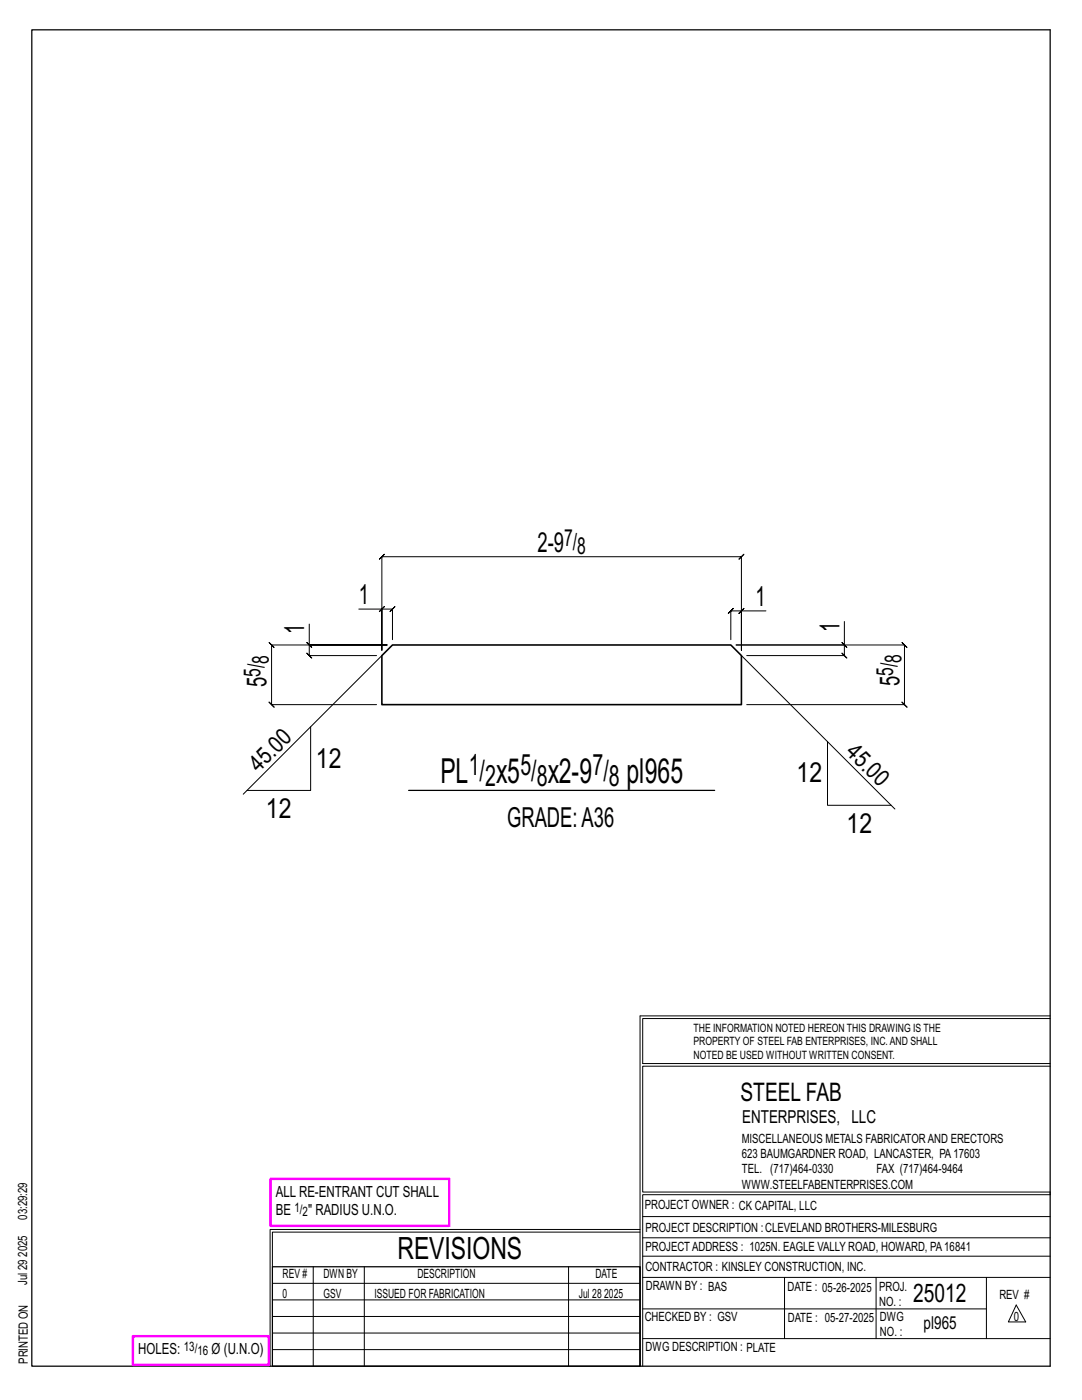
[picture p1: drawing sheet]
<svg xmlns="http://www.w3.org/2000/svg" width="216mm" height="279mm" viewBox="0 0 216 279" stroke-linecap="round" stroke-linejoin="round" font-family="sans-serif">
<defs><g id="words">
<g font-size="6.9">
<text x="87.9" y="156.3">PL</text>
<text x="99" y="156.3">x5</text>
<text x="109.3" y="156.3">x2-9</text>
<text x="125" y="156.3">pl965</text>
</g>
<text font-size="6.1" x="79.3" y="251.3">REVISIONS</text>
<g font-size="5.9">
<text x="93.5" y="154.7">1/</text>
<text x="103.8" y="154.7">5/</text>
<text x="118.2" y="154.7">7/</text>
<text x="96.8" y="156.8">2</text>
<text x="107.1" y="156.8">8</text>
<text x="121.5" y="156.8">8</text>
</g>
<g font-size="5.5">
<text x="107.2" y="110.1">2-9</text>
<text x="71.6" y="120.6">1</text>
<text x="150.8" y="120.9">1</text>
<text x="60.7" y="126.6" transform="rotate(-90 60.7 126.6)">1</text>
<text x="167.5" y="126.1" transform="rotate(-90 167.5 126.1)">1</text>
<text x="53.2" y="137.2" transform="rotate(-90 53.2 137.2)">5</text>
<text x="179.5" y="136.9" transform="rotate(-90 179.5 136.9)">5</text>
<text x="63" y="153.2">12</text>
<text x="158.9" y="156.1">12</text>
<text x="53.1" y="163.3">12</text>
<text x="101.2" y="165">GRADE:A36</text>
<text x="168.9" y="166.3">12</text>
</g>
<g font-size="5.1">
<text x="147.8" y="219.8">STEEL FAB</text>
<text x="182.2" y="259.9">25012</text>
</g>
<g font-size="4.7">
<text x="112.6" y="108.9">7/</text>
<text x="115.2" y="110.5">8</text>
<text x="52" y="135.1" transform="rotate(-90 52 135.1)">5/</text>
<text x="53.6" y="132.5" transform="rotate(-90 53.6 132.5)">8</text>
<text x="178.2" y="134.9" transform="rotate(-90 178.2 134.9)">5/</text>
<text x="179.9" y="132.2" transform="rotate(-90 179.9 132.2)">8</text>
<text x="51.6" y="154.3" transform="rotate(-45 51.6 154.3)">45.0</text>
<text x="168.6" y="150.3" transform="rotate(45 168.6 150.3)">45.0</text>
</g>
<g font-size="3.6">
<text x="148.1" y="224.1">ENTERPRISES, LLC</text>
<text x="184.3" y="265.2">pl965</text>
</g>
<g font-size="3.1">
<text x="55" y="238.9">ALL RE-ENTRANT CUT SHALL</text>
<text x="55" y="242.5">BE</text>
<text x="61.5" y="242.5">&quot; RADIUS U.N.O.</text>
<text x="27.6" y="270.2">HOLES:</text>
<text x="42.2" y="270.2">Ø (U.N.O)</text>
</g>
<g font-size="2.6">
<text x="58.8" y="241.8">1/</text>
<text x="60.4" y="242.7">2</text>
<text x="36.7" y="269.6">13/</text>
<text x="39.4" y="270.5">16</text>
</g>
<g font-size="2.5">
<text x="148" y="231.2">623 BAUMGARDNER ROAD, LANCASTER, PA17603</text>
<text x="148" y="228.1">MISCELLANEOUS METALS FABRICATORAND ERECTORS</text>
<text x="148" y="237.2">WWW.STEELFABENTERPRISES.COM</text>
<text x="148" y="234.2">TEL. (717)464-0330</text>
<text x="174.9" y="234.2">FAX (717)464-9464</text>
<text x="5.4" y="243.4" transform="rotate(-90 5.4 243.4)">03:29:29</text>
<text x="128.7" y="241.3">PROJECT OWNER : CK CAPITAL, LLC</text>
<text x="128.8" y="246">PROJECT DESCRIPTION :CLEVELAND BROTHERS-MILESBURG</text>
<text x="5.4" y="250.8" transform="rotate(-90 5.4 250.8)">2025</text>
<text x="128.8" y="249.7">PROJECTADDRESS : 1025N. EAGLE VALLY ROAD, HOWARD, PA16841</text>
<text x="5.4" y="256.5" transform="rotate(-90 5.4 256.5)">Jul 29</text>
<text x="56.4" y="255">REV #</text>
<text x="64.5" y="255">DWN BY</text>
<text x="83.3" y="255">DESCRIPTION</text>
<text x="118.8" y="255">DATE</text>
<text x="128.8" y="253.7">CONTRACTOR : KINSLEY CONSTRUCTION, INC.</text>
<text x="128.9" y="257.5">DRAWN BY : BAS</text>
<text x="157.1" y="257.6">DATE : 05-26-2025</text>
<text x="175.4" y="257.7">PROJ.</text>
<text x="56.4" y="259">0</text>
<text x="64.5" y="259">GSV</text>
<text x="74.7" y="259">ISSUED FOR FABRICATION</text>
<text x="115.5" y="259">Jul 28</text>
<text x="120.6" y="259">2025</text>
<text x="128.6" y="263.7">CHECKED BY : GSV</text>
<text x="157.2" y="263.7">DATE : 05-27-2025</text>
<text x="175.4" y="260.7">NO. :</text>
<text x="175.6" y="263.7">DWG</text>
<text x="199.4" y="259.2">REV #</text>
<text x="202.3" y="263.7">0</text>
<text x="128.8" y="269.7">DWG DESCRIPTION : PLATE</text>
<text x="175.6" y="266.7">NO. :</text>
<text x="5.5" y="272.2" transform="rotate(-90 5.5 272.2)">PRINTED ON</text>
</g>
<g font-size="2.3">
<text x="138.4" y="208.6">PROPERTY OF STEEL FAB ENTERPRISES, INC.AND SHALL</text>
<text x="138.4" y="205.9">THE INFORMATION NOTED HEREON THIS DRAWING IS THE</text>
<text x="138.4" y="211.3">NOTED BE USED WITHOUT WRITTEN CONSENT.</text>
</g>
</g></defs>
<g fill="none" stroke="#000" stroke-width=".2">
<path d="M61.2 128.2l1 1zM61.7 124.6v4.1h15.6h-23.1l-.5-.5 1 1-.5-.5v11.9l-.5-.5 1 1-.5-.5h20.9M61.7 128.7v2.1l-.5-.5 1 1-.5-.5h13.4M71.6 121.6h4.6v8.2v-18.7l-.5 .5 1-1-.5 .5h71.7l-.5 .5 1-1-.5 .5v18.7v-7.9h4.9M76.2 121.6l-.5 .5 1-1zM76.2 121.6h2.1l-.5 .5 1-1-.5 .5v6.1M76.2 130.8l-27.7 27.7M147.9 121.9l.5-.5-1 1zM147.9 121.9h-2.1l.5-.5-1 1 .5-.5v5.8M147.9 130.8l30.7 30.7M168 128.2l1 1zM168.5 124v4.7h-21.6h33.6l-.5-.5 1 1-.5-.5v11.9l-.5-.5 1 1-.5-.5h-31.5"/>
<path d="M168.5 128.7v2.1l-.5-.5 1 1-.5-.5h-19.5M62 145v12.7h-12.7M165.1 148v12.7h12.7M127.7 202.7v70M127.7 202.7h81.8M209.5 203.3h-81.3v9h81.3M209.5 212.8h-81.3v25.1h81.3v.5h-81.3v34.3M54.4 259.4h73.3M54.4 256.1h73.3M62.5 252.8v19.9M72.7 252.8v19.9M113.4 252.8v19.9"/>
<path d="M127.7 245.4h-73.8v27.3M127.7 245.9h-73.3v6.9M128.2 242.8h81.3M128.2 254.9h81.3M128.2 250.7h81.3M128.2 247h81.3M156.5 254.9v12.2M174.8 254.9v12.2M196.8 254.9v12.2M54.4 269.3h73.3M54.4 266h73.3M54.4 262.7h73.3"/>
<path d="M128.2 261.2h68.6M128.2 267.1h81.3M202.8 260.4l1.9 3.4h-3.5z"/>
</g>
<path d="M6.3 6h203.2v266.7h-203.2zM81.5 157.7h61.1M54.4 252.8h73.3v19.9h-73.3z" fill="none" stroke="#000" stroke-width=".25"/>
<path d="M54 235.3h35.6v9.3h-35.6zM26.5 266.7h27.1v5.7h-27.1z" fill="none" stroke="#f0f" stroke-width=".5"/>
<path d="M78.3 128.7h67.5l2.1 2.1v9.8h-71.7v-9.8z" fill="none" stroke="#000" stroke-width=".32"/>
<use href="#words"/>
</svg>
